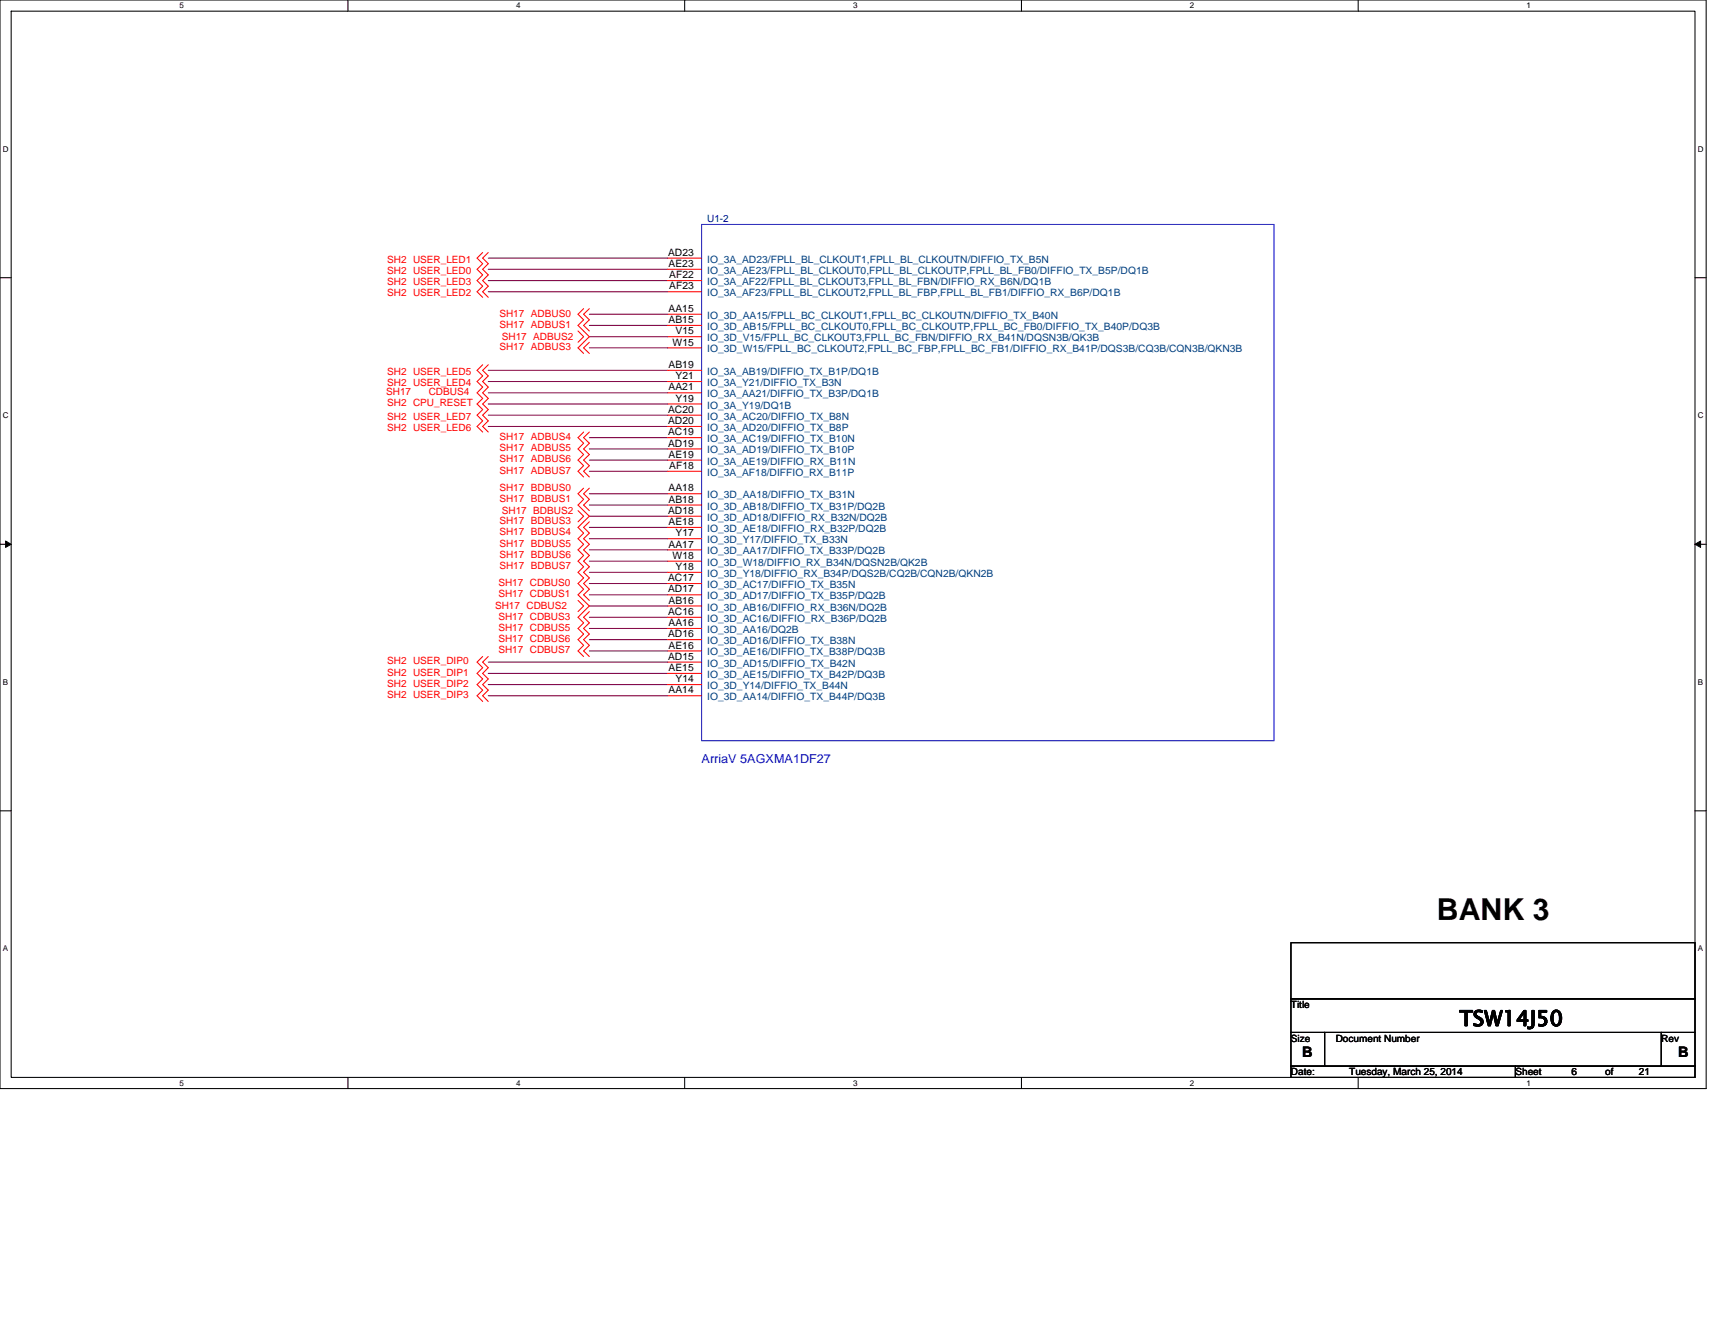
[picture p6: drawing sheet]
<svg xmlns="http://www.w3.org/2000/svg" width="279mm" height="216mm" viewBox="0 0 279 216" stroke-linecap="round" stroke-linejoin="round" font-family="sans-serif">
<defs><g id="words">
<text font-size="4.9" x="234.1" y="149.9">BANK 3</text>
<text font-size="3.5" x="237.7" y="167.2">TSW14J50</text>
<g font-size="2.4">
<text x="212.1" y="172.3">B</text>
<text x="273.4" y="172.3">B</text>
</g>
<text font-size="2" fill="#00f" x="114.3" y="124.3">ArriaV 5AGXMA1DF27</text>
<g font-size="1.7">
<text x="108.8" y="41.7">AD23</text>
<text x="108.9" y="43.5">AE23</text>
<text x="109" y="45.3">AF22</text>
<text x="109" y="47.2">AF23</text>
<text x="108.9" y="50.8">AA15</text>
<text x="108.9" y="52.6">AB15</text>
<text x="108.9" y="60">AB19</text>
<text x="109.6" y="56.3">W15</text>
<text x="110" y="54.5">V15</text>
<text x="108.9" y="63.6">AA21</text>
<text x="110" y="61.8">Y21</text>
<text x="110" y="65.4">Y19</text>
<text x="108.8" y="67.3">AC20</text>
<text x="108.8" y="69.1">AD20</text>
<text x="108.8" y="70.9">AC19</text>
<text x="108.8" y="72.8">AD19</text>
<text x="108.9" y="74.6">AE19</text>
<text x="109" y="76.4">AF18</text>
<text x="108.8" y="83.7">AD18</text>
<text x="108.9" y="80.1">AA18</text>
<text x="108.9" y="81.9">AB18</text>
<text x="108.9" y="85.6">AE18</text>
<text x="108.9" y="89.2">AA17</text>
<text x="110" y="87.4">Y17</text>
<text x="108.8" y="94.7">AC17</text>
<text x="109.6" y="91.1">W18</text>
<text x="110" y="92.9">Y18</text>
<text x="108.8" y="96.5">AD17</text>
<text x="108.8" y="100.2">AC16</text>
<text x="108.9" y="98.4">AB16</text>
<text x="108.8" y="103.8">AD16</text>
<text x="108.8" y="107.5">AD15</text>
<text x="108.9" y="102">AA16</text>
<text x="108.9" y="105.7">AE16</text>
<text x="108.9" y="109.3">AE15</text>
<text x="108.9" y="113">AA14</text>
<text x="110" y="111.2">Y14</text>
</g>
<g font-size="1.7" fill="#004080">
<text x="115.2" y="42.8">IO_3A_AD23/FPLL_BL_CLKOUT1,FPLL_BL_CLKOUTN/DIFFIO_TX_B5N</text>
<text x="115.2" y="44.6">IO_3A_AE23/FPLL_BL_CLKOUT0,FPLL_BL_CLKOUTP,FPLL_BL_FB0/DIFFIO_TX_B5P/DQ1B</text>
<text x="115.2" y="46.5">IO_3A_AF22/FPLL_BL_CLKOUT3,FPLL_BL_FBN/DIFFIO_RX_B6N/DQ1B</text>
<text x="115.2" y="48.3">IO_3A_AF23/FPLL_BL_CLKOUT2,FPLL_BL_FBP,FPLL_BL_FB1/DIFFIO_RX_B6P/DQ1B</text>
<text x="115.2" y="51.9">IO_3D_AA15/FPLL_BC_CLKOUT1,FPLL_BC_CLKOUTN/DIFFIO_TX_B40N</text>
<text x="115.2" y="53.8">IO_3D_AB15/FPLL_BC_CLKOUT0,FPLL_BC_CLKOUTP,FPLL_BC_FB0/DIFFIO_TX_B40P/DQ3B</text>
<text x="115.2" y="55.6">IO_3D_V15/FPLL_BC_CLKOUT3,FPLL_BC_FBN/DIFFIO_RX_B41N/DQSN3B/QK3B</text>
<text x="115.2" y="57.4">IO_3D_W15/FPLL_BC_CLKOUT2,FPLL_BC_FBP,FPLL_BC_FB1/DIFFIO_RX_B41P/DQS3B/CQ3B/CQN3B/QKN3B</text>
<text x="115.2" y="61.1">IO_3A_AB19/DIFFIO_TX_B1P/DQ1B</text>
<text x="115.2" y="62.9">IO_3A_Y21/DIFFIO_TX_B3N</text>
<text x="115.2" y="64.7">IO_3A_AA21/DIFFIO_TX_B3P/DQ1B</text>
<text x="115.2" y="66.6">IO_3A_Y19/DQ1B</text>
<text x="115.2" y="68.4">IO_3A_AC20/DIFFIO_TX_B8N</text>
<text x="115.2" y="70.2">IO_3A_AD20/DIFFIO_TX_B8P</text>
<text x="115.2" y="72.1">IO_3A_AC19/DIFFIO_TX_B10N</text>
<text x="115.2" y="73.9">IO_3A_AD19/DIFFIO_TX_B10P</text>
<text x="115.2" y="75.7">IO_3A_AE19/DIFFIO_RX_B11N</text>
<text x="115.2" y="77.5">IO_3A_AF18/DIFFIO_RX_B11P</text>
<text x="115.2" y="81.2">IO_3D_AA18/DIFFIO_TX_B31N</text>
<text x="115.2" y="83">IO_3D_AB18/DIFFIO_TX_B31P/DQ2B</text>
<text x="115.2" y="84.9">IO_3D_AD18/DIFFIO_RX_B32N/DQ2B</text>
<text x="115.2" y="86.7">IO_3D_AE18/DIFFIO_RX_B32P/DQ2B</text>
<text x="115.2" y="88.5">IO_3D_Y17/DIFFIO_TX_B33N</text>
<text x="115.2" y="90.3">IO_3D_AA17/DIFFIO_TX_B33P/DQ2B</text>
<text x="115.2" y="92.2">IO_3D_W18/DIFFIO_RX_B34N/DQSN2B/QK2B</text>
<text x="115.2" y="94">IO_3D_Y18/DIFFIO_RX_B34P/DQS2B/CQ2B/CQN2B/QKN2B</text>
<text x="115.2" y="95.8">IO_3D_AC17/DIFFIO_TX_B35N</text>
<text x="115.2" y="97.7">IO_3D_AD17/DIFFIO_TX_B35P/DQ2B</text>
<text x="115.2" y="99.5">IO_3D_AB16/DIFFIO_RX_B36N/DQ2B</text>
<text x="115.2" y="101.3">IO_3D_AC16/DIFFIO_RX_B36P/DQ2B</text>
<text x="115.2" y="103.1">IO_3D_AA16/DQ2B</text>
<text x="115.2" y="105">IO_3D_AD16/DIFFIO_TX_B38N</text>
<text x="115.2" y="106.8">IO_3D_AE16/DIFFIO_TX_B38P/DQ3B</text>
<text x="115.2" y="108.6">IO_3D_AD15/DIFFIO_TX_B42N</text>
<text x="115.2" y="110.5">IO_3D_AE15/DIFFIO_TX_B42P/DQ3B</text>
<text x="115.2" y="112.3">IO_3D_Y14/DIFFIO_TX_B44N</text>
<text x="115.2" y="114.1">IO_3D_AA14/DIFFIO_TX_B44P/DQ3B</text>
</g>
<text font-size="1.6" fill="#000080" x="115.2" y="36.2">U1-2</text>
<g font-size="1.6" fill="#f00">
<text x="63.1" y="44.6">SH2 USER_LED0</text>
<text x="63.1" y="42.8">SH2 USER_LED1</text>
<text x="63.1" y="46.5">SH2 USER_LED3</text>
<text x="63.1" y="48.3">SH2 USER_LED2</text>
<text x="81.4" y="51.6">SH17 ADBUS0</text>
<text x="81.4" y="53.4">SH17 ADBUS1</text>
<text x="81.4" y="57.1">SH17 ADBUS3</text>
<text x="81.7" y="55.4">SH17 ADBUS2</text>
<text x="62.9" y="64.4">SH17</text>
<text x="63.1" y="62.9">SH2 USER_LED4</text>
<text x="63.1" y="61.1">SH2 USER_LED5</text>
<text x="69.8" y="64.4">CDBUS4</text>
<text x="63.1" y="70.2">SH2 USER_LED6</text>
<text x="63.1" y="68.4">SH2 USER_LED7</text>
<text x="63.1" y="66.2">SH2 CPU_RESET</text>
<text x="81.4" y="71.7">SH17 ADBUS4</text>
<text x="81.4" y="73.5">SH17 ADBUS5</text>
<text x="81.4" y="75.4">SH17 ADBUS6</text>
<text x="81.4" y="77.2">SH17 ADBUS7</text>
<text x="81.4" y="79.9">SH17 BDBUS0</text>
<text x="81.4" y="81.8">SH17 BDBUS1</text>
<text x="81.7" y="83.8">SH17 BDBUS2</text>
<text x="81.4" y="85.4">SH17 BDBUS3</text>
<text x="81.4" y="89.1">SH17 BDBUS5</text>
<text x="81.4" y="87.2">SH17 BDBUS4</text>
<text x="81.2" y="95.5">SH17 CDBUS0</text>
<text x="81.4" y="90.9">SH17 BDBUS6</text>
<text x="81.4" y="92.7">SH17 BDBUS7</text>
<text x="80.6" y="99.3">SH17 CDBUS2</text>
<text x="81.2" y="101">SH17 CDBUS3</text>
<text x="81.2" y="97.3">SH17 CDBUS1</text>
<text x="81.2" y="106.4">SH17 CDBUS7</text>
<text x="81.2" y="104.6">SH17 CDBUS6</text>
<text x="81.2" y="102.8">SH17 CDBUS5</text>
<text x="63.1" y="110.1">SH2 USER_DIP1</text>
<text x="63.1" y="108.3">SH2 USER_DIP0</text>
<text x="63.1" y="111.9">SH2 USER_DIP2</text>
<text x="63.1" y="113.8">SH2 USER_DIP3</text>
</g>
<g font-size="1.6">
<text x="210.3" y="164.2">Title</text>
<text x="210.3" y="169.7">Size</text>
<text x="217.6" y="169.7">Document Number</text>
<text x="270.7" y="169.7">Rev</text>
<text x="210.3" y="175.2">Date:</text>
<text x="219.8" y="175.2">Tuesday, March 25, 2014</text>
<text x="246.9" y="175.2">Sheet</text>
<text x="256" y="175.2">6</text>
<text x="261.5" y="175.2">of</text>
<text x="267" y="175.2">21</text>
</g>
<g font-size="1.3">
<text x="29.3" y="1.4">5</text>
<text x="84.1" y="1.4">4</text>
<text x="139" y="1.4">3</text>
<text x="193.8" y="1.4">2</text>
<text x="248.7" y="1.4">1</text>
<text x=".5" y="24.7">D</text>
<text x="276.6" y="24.7">D</text>
<text x=".5" y="68.2">C</text>
<text x="276.6" y="68.2">C</text>
<text x=".5" y="111.6">B</text>
<text x="276.6" y="111.6">B</text>
<text x=".5" y="155">A</text>
<text x="276.6" y="155">A</text>
<text x="29.3" y="176.9">5</text>
<text x="84.1" y="176.9">4</text>
<text x="139" y="176.9">3</text>
<text x="193.8" y="176.9">2</text>
<text x="248.7" y="176.9">1</text>
</g>
</g></defs>
<path d="M0 0h278v177.4h-278zM1.8 1.8h274.3v173.8h-274.3z" fill="none" stroke="#000" stroke-width=".17"/>
<g fill="#fff">
<path d="M29.3 .2h.7v1.5h-.7z"/>
<path d="M29.3 175.7h.7v1.5h-.7z"/>
</g>
<path d="M56.7 0v1.8M56.7 175.6v1.8" fill="none" stroke="#000" stroke-width=".17"/>
<g fill="#fff">
<path d="M84.1 .2h.7v1.5h-.7z"/>
<path d="M84.1 175.7h.7v1.5h-.7z"/>
</g>
<path d="M111.5 0v1.8M111.5 175.6v1.8" fill="none" stroke="#000" stroke-width=".17"/>
<g fill="#fff">
<path d="M139 .2h.7v1.5h-.7z"/>
<path d="M139 175.7h.7v1.5h-.7z"/>
</g>
<path d="M166.4 0v1.8M166.4 175.6v1.8" fill="none" stroke="#000" stroke-width=".17"/>
<g fill="#fff">
<path d="M193.8 .2h.8v1.5h-.8z"/>
<path d="M193.8 175.7h.8v1.5h-.8z"/>
</g>
<path d="M221.3 0v1.8M221.3 175.6v1.8" fill="none" stroke="#000" stroke-width=".17"/>
<g fill="#fff">
<path d="M248.7 .2h.7v1.5h-.7z"/>
<path d="M248.7 175.7h.7v1.5h-.7z"/>
<path d="M.5 23.5h.9v1.5h-.9z"/>
<path d="M276.6 23.5h1v1.5h-1z"/>
<path d="M.5 67h.9v1.4h-.9z"/>
<path d="M276.6 67h1v1.4h-1z"/>
</g>
<path d="M0 45.3h1.8M276.1 45.3h1.9" fill="none" stroke="#000" stroke-width=".17"/>
<g fill="#fff">
<path d="M.5 110.4h.8v1.5h-.8z"/>
<path d="M276.6 110.4h.9v1.5h-.9z"/>
</g>
<path d="M0 88.7h1.8M276.1 88.7h1.9" fill="none" stroke="#000" stroke-width=".17"/>
<path d="M.9 88.2l.9 .5-.9 .5zM276.1 88.7l1-.5v1z" fill="#000" stroke="#000" stroke-width=".16"/>
<g fill="#fff">
<path d="M.5 153.8h.8v1.5h-.8z"/>
<path d="M276.6 153.8h.9v1.5h-.9z"/>
</g>
<path d="M0 132.1h1.8M276.1 132.1h1.9M210.3 153.6h65.8v9.2h-65.8zM210.3 162.8h65.8v5.4h-65.8zM210.3 168.2h5.5v5.5h-5.5zM210.3 173.7h36.6v1.9h-36.6zM215.8 168.2h54.9v5.5h-54.9zM246.9 173.7h29.2v1.9h-29.2zM270.7 168.2h5.4v5.5h-5.4z" fill="none" stroke="#000" stroke-width=".17"/>
<g fill="none" stroke="#800040" stroke-width=".17">
<path d="M79.5 43.9h29.3M79.5 42.1h29.3M79.5 47.5h29.3M79.5 45.7h29.3M96 54.9h12.8M96 53h12.8M96 56.7h12.8M96 51.2h12.8M79.5 69.5h29.3M79.5 67.6h29.3M79.5 64h29.3M79.5 65.8h29.3"/>
<path d="M79.5 62.2h29.3M79.5 60.3h29.3M96 73.2h12.8M96 71.3h12.8M96 75h12.8M96 76.8h12.8M96 95.1h12.8M96 96.9h12.8M96 98.7h12.8M96 85.9h12.8M96 87.8h12.8M96 91.4h12.8"/>
<path d="M96 89.6h12.8M96 80.5h12.8M96 84.1h12.8M96 82.3h12.8M96 93.3h12.8M79.5 107.9h29.3M79.5 109.7h29.3M79.5 111.5h29.3M79.5 113.4h29.3M96 100.6h12.8M96 106.1h12.8M96 104.2h12.8"/>
<path d="M96 102.4h12.8"/>
</g>
<g fill="none" stroke="#f00" stroke-width=".17">
<path d="M78.6 41.1l-.9 1 .9 .9-.9 .9 .9 .9-.9 .9 .9 .9-.9 .9 .9 1M78.6 59.4l-.9 .9 .9 1-.9 .9 .9 .9-.9 .9 .9 .9-.9 .9 .9 .9-.9 .9 .9 1-.9 .9 .9 .9M79.5 41.1l-.9 1 .9 .9-.9 .9 .9 .9-.9 .9 .9 .9-.9 .9 .9 1M79.5 59.4l-.9 .9 .9 1-.9 .9 .9 .9-.9 .9 .9 .9-.9 .9 .9 .9-.9 .9 .9 1-.9 .9 .9 .9M94.2 53.9l.9 1-.9 .9M95.1 50.3l-.9 .9 .9 .9-.9 .9 1.8 1.9-1.8 1.8 .9 .9M96 50.3l-.9 .9 .9 .9-.9 .9 .9 .9M96 55.8l-.9 .9 .9 .9M108.8 42.1h5.5M108.8 43.9h5.5M108.8 45.7h5.5M108.8 47.5h5.5"/>
<path d="M108.8 51.2h5.5M108.8 53h5.5M108.8 54.9h5.5M108.8 56.7h5.5M95.1 79.5l-.9 1 .9 .9-.9 .9 1.8 1.8-1.8 1.8 .9 1-.9 .9 .9 .9-.9 .9 .9 .9-.9 .9 .9 1-.9 .9 .9 .9-.9 .9 .9 .9-.9 .9 1.8 1.8-1.8 1.9 .9 .9-.9 .9 .9 .9-.9 .9 .9 1-.9 .9 .9 .9M95.1 70.4l-.9 .9 .9 .9-.9 1 .9 .9-.9 .9 .9 .9-.9 .9 .9 .9M96 79.5l-.9 1 .9 .9-.9 .9 .9 .9M96 70.4l-.9 .9 .9 .9-.9 1 .9 .9-.9 .9 .9 .9-.9 .9 .9 .9M108.8 60.3h5.5M108.8 62.2h5.5M108.8 64h5.5M108.8 65.8h5.5"/>
<path d="M108.8 67.6h5.5M108.8 69.5h5.5M108.8 71.3h5.5M108.8 73.2h5.5M108.8 75h5.5M108.8 76.8h5.5M94.2 83.2l.9 .9-.9 .9M94.2 97.8l.9 .9-.9 1M96 99.7l-.9 .9 .9 .9-.9 .9 .9 .9-.9 .9 .9 1-.9 .9 .9 .9M96 85l-.9 .9 .9 1-.9 .9 .9 .9-.9 .9 .9 .9-.9 .9 .9 1-.9 .9 .9 .9-.9 .9 .9 .9-.9 .9 .9 .9M108.8 80.5h5.5M108.8 82.3h5.5"/>
<path d="M108.8 84.1h5.5M108.8 85.9h5.5M108.8 87.8h5.5M108.8 89.6h5.5M108.8 91.4h5.5M108.8 93.3h5.5M108.8 95.1h5.5M108.8 96.9h5.5M108.8 98.7h5.5M78.6 107l-.9 .9 .9 .9-.9 .9 .9 .9-.9 .9 .9 1-.9 .9 .9 .9M79.5 107l-.9 .9 .9 .9-.9 .9 .9 .9-.9 .9 .9 1-.9 .9 .9 .9M108.8 100.6h5.5"/>
<path d="M108.8 102.4h5.5M108.8 104.2h5.5M108.8 106.1h5.5M108.8 107.9h5.5M108.8 109.7h5.5M108.8 111.5h5.5M108.8 113.4h5.5"/>
</g>
<path d="M114.3 36.6h93.3v84.1h-93.3z" fill="none" stroke="#00f" stroke-width=".17"/>
<use href="#words"/>
</svg>
